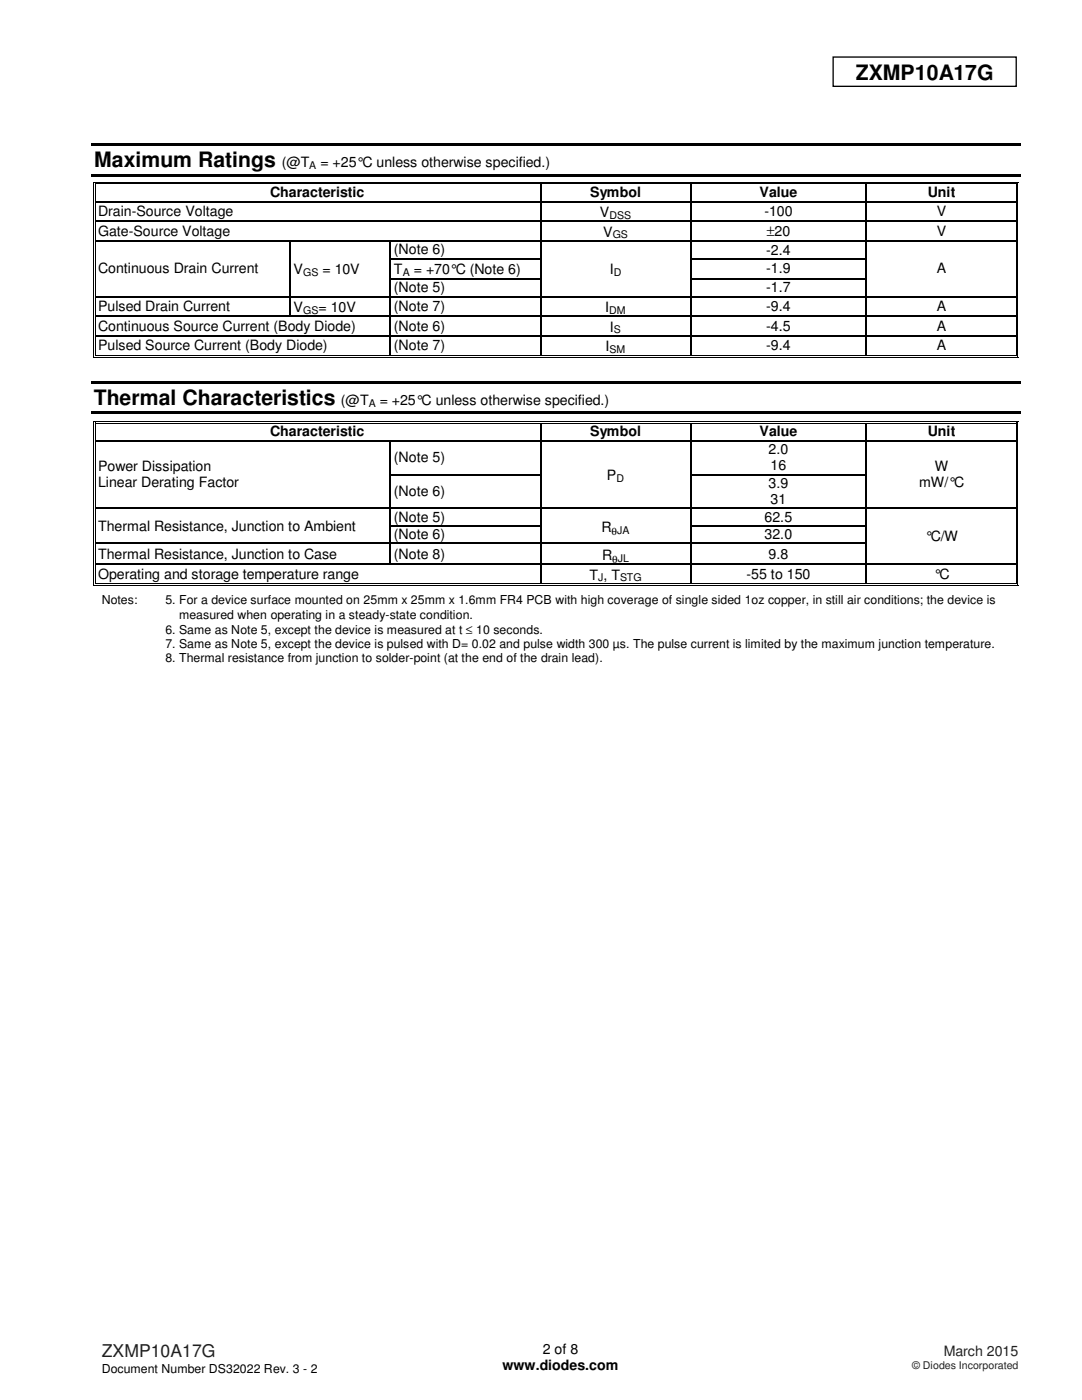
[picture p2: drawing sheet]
<svg xmlns="http://www.w3.org/2000/svg" width="216mm" height="279mm" viewBox="0 0 216 279" stroke-linecap="round" stroke-linejoin="round" font-family="sans-serif">
<defs><g id="words">
<g font-size="4.2">
<text x="170.8" y="16">ZXMP10A17G</text>
<text x="18.8" y="33.4">Maximum Ratings</text>
<text x="18.7" y="80.9">Thermal Characteristics</text>
</g>
<text font-size="3.5" fill="#231f20" x="20.3" y="270.9">ZXMP10A17G</text>
<g font-size="2.8">
<text x="56.3" y="33.4">(@T</text>
<text x="63.9" y="33.4">= +25°C unless otherwise specified.)</text>
<text x="53.9" y="39.4">Characteristic</text>
<text x="117.7" y="39.4">Symbol</text>
<text x="151.6" y="39.4">Value</text>
<text x="185.1" y="39.4">Unit</text>
<text x="19.6" y="43.1">Drain-Source Voltage</text>
<text x="19.6" y="47">Gate-Source Voltage</text>
<text x="119.7" y="43.3">V</text>
<text x="120.4" y="47.2">V</text>
<text x="152.5" y="43.1">-100</text>
<text x="153" y="47.2">±20</text>
<text x="186.9" y="43.1">V</text>
<text x="186.9" y="47">V</text>
<text x="78.6" y="50.8">(Note 6)</text>
<text x="152.9" y="50.8">-2.4</text>
<text x="19.6" y="54.6">Continuous Drain Current</text>
<text x="58.6" y="54.7">V</text>
<text x="64.3" y="54.7">= 10V</text>
<text x="78.6" y="54.7">T</text>
<text x="78.6" y="58.3">(Note 5)</text>
<text x="82.5" y="54.7">= +70°C (Note 6)</text>
<text x="121.7" y="54.7">I</text>
<text x="152.9" y="58.3">-1.7</text>
<text x="152.9" y="54.6">-1.9</text>
<text x="186.9" y="54.6">A</text>
<text x="19.6" y="62.1">Pulsed Drain Current</text>
<text x="19.6" y="66">Continuous Source Current (Body Diode)</text>
<text x="58.6" y="62.3">V</text>
<text x="63.5" y="62.3">= 10V</text>
<text x="78.6" y="66">(Note 6)</text>
<text x="78.6" y="62.1">(Note 7)</text>
<text x="120.8" y="62.3">I</text>
<text x="152.9" y="62.1">-9.4</text>
<text x="152.9" y="66">-4.5</text>
<text x="186.9" y="62.1">A</text>
<text x="186.9" y="66">A</text>
<text x="19.6" y="69.9">Pulsed Source Current (Body Diode)</text>
<text x="78.6" y="69.9">(Note 7)</text>
<text x="120.8" y="70.1">I</text>
<text x="121.7" y="66.2">I</text>
<text x="152.9" y="69.9">-9.4</text>
<text x="186.9" y="69.9">A</text>
<text x="68" y="80.9">(@T</text>
<text x="75.8" y="80.9">= +25°C unless otherwise specified.)</text>
<text x="53.9" y="87.1">Characteristic</text>
<text x="117.7" y="87.1">Symbol</text>
<text x="151.6" y="87.1">Value</text>
<text x="185.1" y="87.1">Unit</text>
<text x="19.6" y="94">Power Dissipation</text>
<text x="78.6" y="92.3">(Note 5)</text>
<text x="121.1" y="95.8">P</text>
<text x="153.4" y="90.6">2.0</text>
<text x="153.8" y="93.9">16</text>
<text x="186.6" y="94">W</text>
<text x="19.6" y="97.3">Linear Derating Factor</text>
<text x="78.6" y="99">(Note 6)</text>
<text x="153.4" y="97.4">3.9</text>
<text x="153.8" y="100.7">31</text>
<text x="183.4" y="97.3">mW/°C</text>
<text x="19.6" y="105.9">Thermal Resistance, Junction to Ambient</text>
<text x="78.6" y="104.1">(Note 5)</text>
<text x="78.6" y="107.7">(Note 6)</text>
<text x="120" y="106.2">R</text>
<text x="152.6" y="107.7">32.0</text>
<text x="152.6" y="104.1">62.5</text>
<text x="184.6" y="108">°C/W</text>
<text x="19.6" y="111.5">Thermal Resistance, Junction to Case</text>
<text x="78.6" y="111.5">(Note 8)</text>
<text x="120.1" y="111.8">R</text>
<text x="153.4" y="111.5">9.8</text>
<text x="19.6" y="115.5">Operating and storage temperature range</text>
<text x="117.6" y="115.7">T , T</text>
<text x="149" y="115.5">-55 to 150</text>
<text x="186.3" y="115.5">°C</text>
<text x="100.3" y="273.4">www.diodes.com</text>
<text x="108.3" y="270.2">2 of 8</text>
</g>
<text font-size="2.8" fill="#231f20" x="188.3" y="270.6">March 2015</text>
<g font-size="2.5">
<text x="20.3" y="120.6">Notes:</text>
<text x="33" y="120.6">5. For a device surface mounted on 25mm x 25mm x 1.6mm FR4 PCB with high coverage of single sided 1oz copper, in still air conditions; the device is</text>
<text x="35.7" y="123.5">measured when operating in a steady-state condition.</text>
<text x="33" y="129.3">7. Same as Note 5, except the device is pulsed with D= 0.02 and pulse width 300 µs. The pulse current is limited by the maximum junction temperature.</text>
<text x="33" y="126.5">6. Same as Note 5, except the device is measured at t ≤ 10 seconds.</text>
<text x="33" y="132.2">8. Thermal resistance from junction to solder-point (at the end of the drain lead).</text>
<text x="20.3" y="274">Document Number DS32022 Rev. 3 - 2</text>
</g>
<g font-size="2.1">
<text x="61.7" y="33.7">A</text>
<text x="121.6" y="43.6">DSS</text>
<text x="122.3" y="47.5">GS</text>
<text x="60.5" y="55.1">GS</text>
<text x="80.3" y="55.1">A</text>
<text x="122.5" y="55.1">D</text>
<text x="60.5" y="62.6">GS</text>
<text x="121.6" y="62.6">DM</text>
<text x="121.6" y="70.4">SM</text>
<text x="122.5" y="66.5">S</text>
<text x="73.6" y="81.2">A</text>
<text x="123" y="96.2">D</text>
<text x="122" y="106.7">θJA</text>
<text x="122.2" y="112.3">θJL</text>
<text x="119.3" y="116">J</text>
<text x="123.7" y="116">STG</text>
</g>
<text font-size="2.1" fill="#231f20" x="182" y="273.2">© Diodes Incorporated</text>
</g></defs>
<path d="M166.2 11.4h36.6v5.8h-36.6z" fill="none" stroke="#000" stroke-width=".26"/>
<g fill="#000">
<path d="M18.3 28.6h185.4v.5h-185.4zM18.3 34.7h185.4v.5h-185.4zM18.5 36.3h.2v.5h-.2zM18.5 36.3h.5v.1h-.5zM18.9 36.6h.1v.2h-.1zM107.7 36.8h.3zM107.7 36.3h.5v.1h-.5zM107.7 36.6h.5v.2h-.5zM137.7 36.8h.3zM137.7 36.3h.5v.1h-.5zM137.7 36.6h.5v.2h-.5zM172.7 36.8h.3z"/>
<path d="M172.7 36.3h.5v.1h-.5zM172.7 36.6h.5v.2h-.5zM202.7 36.3h.5v.1h-.5zM202.7 36.6h.2v.2h-.2zM203 36.3h.2v.5h-.2zM18.5 40.1h.2v.2h-.2zM18.5 44h.2v.2h-.2zM18.5 47.9h.2v.3h-.2zM18.5 51.5h.2v.3h-.2zM18.5 55.5h.2v.2h-.2zM18.5 59.1h.2v.2h-.2zM18.9 40.1h.1v.2h-.1z"/>
<path d="M18.9 44h.1v.2h-.1zM18.9 47.9h.1v.3h-.1zM18.9 51.5h.1v.3h-.1zM18.9 55.5h.1v.2h-.1zM18.9 59.1h.1v.2h-.1zM57.7 47.9h.3v.3h-.3zM57.7 51.5h.3v.3h-.3zM57.7 55.5h.3v.2h-.3zM57.7 59.1h.3v.2h-.3zM77.7 47.9h.3v.3h-.3zM77.7 51.5h.3v.3h-.3zM77.7 55.5h.3v.2h-.3z"/>
<path d="M77.7 59.1h.3v.2h-.3zM107.7 40.1h.3v.2h-.3zM107.7 44h.3v.2h-.3zM107.7 47.9h.3v.3h-.3zM107.7 51.5h.3v.3h-.3zM107.7 55.5h.3v.2h-.3zM107.7 59.1h.3v.2h-.3zM137.7 40.1h.3v.2h-.3zM137.7 44h.3v.2h-.3zM137.7 47.9h.3v.3h-.3zM137.7 51.5h.3v.3h-.3zM137.7 55.5h.3v.2h-.3z"/>
<path d="M137.7 59.1h.3v.2h-.3zM172.7 40.1h.3v.2h-.3zM172.7 44h.3v.2h-.3zM172.7 47.9h.3v.3h-.3zM172.7 51.5h.3v.3h-.3zM172.7 55.5h.3v.2h-.3zM172.7 59.1h.3v.2h-.3zM202.7 40.1h.2v.2h-.2zM202.7 44h.2v.2h-.2zM202.7 47.9h.2v.3h-.2zM202.7 51.5h.2v.3h-.2zM202.7 55.5h.2v.2h-.2z"/>
<path d="M202.7 59.1h.2v.2h-.2zM203 40.1h.2v.2h-.2zM203 44h.2v.2h-.2zM203 47.9h.2v.3h-.2zM203 51.5h.2v.3h-.2zM203 55.5h.2v.2h-.2zM203 59.1h.2v.2h-.2zM18.2 76h185.5v.5h-185.5zM18.5 62.9h.2v.3h-.2zM18.5 66.9h.2v.2h-.2zM18.5 70.8h.2v.5h-.2zM18.5 71.2h.5v.1h-.5z"/>
<path d="M18.9 62.9h.1v.3h-.1zM18.9 66.9h.1v.2h-.1zM18.9 70.8h.1v.2h-.1zM57.7 62.9h.3v.3h-.3zM77.7 62.9h.3v.3h-.3zM77.7 66.9h.3v.2h-.3zM77.7 70.8h.5v.2h-.5zM77.7 71.2h.5v.1h-.5zM107.7 62.9h.3v.3h-.3zM107.7 66.9h.3v.2h-.3zM107.7 70.8h.5v.2h-.5zM107.7 71.2h.5v.1h-.5z"/>
<path d="M137.7 62.9h.3v.3h-.3zM137.7 66.9h.3v.2h-.3zM137.7 70.8h.5v.2h-.5zM137.7 71.2h.5v.1h-.5zM172.7 62.9h.3v.3h-.3zM172.7 66.9h.3v.2h-.3zM172.7 70.8h.5v.2h-.5zM172.7 71.2h.5v.1h-.5zM202.7 62.9h.2v.3h-.2zM202.7 66.9h.2v.2h-.2zM202.7 71.2h.5v.1h-.5zM202.7 70.8h.2v.2h-.2z"/>
<path d="M203 62.9h.2v.3h-.2zM203 66.9h.2v.2h-.2zM203 70.8h.2v.5h-.2zM18.2 82.1h185.5v.5h-185.5zM18.5 84h.2v.6h-.2zM18.5 84h.5v.2h-.5zM18.5 87.8h.2v.3h-.2zM18.5 94.6h.2v.2h-.2zM18.9 84.4h.1v.2h-.1zM18.9 84.4h.1v.1h-.1zM18.9 87.8h.1v.3h-.1zM18.9 94.6h.1v.2h-.1z"/>
<path d="M77.7 87.8h.3v.3h-.3zM77.7 94.6h.3v.2h-.3zM107.7 84.5l.3 .1zM107.7 84h.5v.2h-.5zM107.7 84.4h.5v.1h-.5zM107.7 87.8h.3v.3h-.3zM107.7 94.6h.3v.2h-.3zM137.7 84.5l.3 .1zM137.7 84h.5v.2h-.5zM137.7 84.4h.5v.1h-.5zM137.7 87.8h.3v.3h-.3zM137.7 94.6h.3v.2h-.3z"/>
<path d="M172.7 84.5l.3 .1zM172.7 84h.5v.2h-.5zM172.7 84.4h.5v.1h-.5zM172.7 87.8h.3v.3h-.3zM172.7 94.6h.3v.2h-.3zM202.7 84h.5v.2h-.5zM202.7 84.4h.2v.2h-.2zM202.7 84.4h.2v.1h-.2zM202.7 87.8h.2v.3h-.2zM202.7 94.6h.2v.2h-.2zM203 84h.2v.6h-.2zM203 87.8h.2v.3h-.2z"/>
<path d="M203 94.6h.2v.2h-.2zM18.5 101.3h.2v.3h-.2zM18.5 104.8h.2v.3h-.2zM18.5 108.3h.2v.3h-.2zM18.5 112.5h.2v.2h-.2zM18.5 116.4h.2v.5h-.2zM18.5 116.8h.5v.1h-.5zM18.9 101.3h.1v.3h-.1zM18.9 104.8h.1v.3h-.1zM18.9 108.3h.1v.3h-.1zM18.9 112.5h.1v.2h-.1zM18.9 116.4h.1v.2h-.1z"/>
<path d="M77.7 101.3h.3v.3h-.3zM77.7 104.8h.3v.3h-.3zM77.7 108.3h.3v.3h-.3zM77.7 112.5h.3v.2h-.3zM107.7 101.3h.3v.3h-.3zM107.7 104.8h.3v.3h-.3zM107.7 108.3h.3v.3h-.3zM107.7 112.5h.3v.2h-.3zM107.7 116.4h.5v.2h-.5zM107.7 116.8h.5v.1h-.5zM137.7 101.3h.3v.3h-.3zM137.7 104.8h.3v.3h-.3z"/>
<path d="M137.7 108.3h.3v.3h-.3zM137.7 112.5h.3v.2h-.3zM137.7 116.4h.5v.2h-.5zM137.7 116.8h.5v.1h-.5zM172.7 101.3h.3v.3h-.3zM172.7 104.8h.3v.3h-.3zM172.7 108.3h.3v.3h-.3zM172.7 112.5h.3v.2h-.3zM172.7 116.4h.5v.2h-.5zM172.7 116.8h.5v.1h-.5zM202.7 101.3h.2v.3h-.2zM202.7 104.8h.2v.3h-.2z"/>
<path d="M202.7 108.3h.2v.3h-.2zM202.7 112.5h.2v.2h-.2zM202.7 116.8h.5v.1h-.5zM202.7 116.4h.2v.2h-.2zM203 101.3h.2v.3h-.2zM203 104.8h.2v.3h-.2zM203 108.3h.2v.3h-.2zM203 112.5h.2v.2h-.2zM203 116.4h.2v.5h-.2z"/>
</g>
<g fill="none" stroke="#000" stroke-width=".2">
<path d="M18.6 36.8v3.3M19 36.8v3.3M19 36.4h88.7M19 36.7h88.7M108.2 36.4h29.5M108.2 36.7h29.5M138.2 36.4h34.5M138.2 36.7h34.5M173.2 36.4h29.5M173.2 36.7h29.5M202.8 36.8v3.3M203.1 36.8v3.3"/>
<path d="M18.6 40.3v3.7M18.6 44.2v3.7M18.6 48.2v3.3M18.6 51.8v3.7M18.6 55.7v3.4M18.6 59.3v3.6M19 40.3v3.7M19 44.2v3.7M19 48.2v3.3M19 51.8v3.7M19 55.7v3.4M19 59.3v3.6"/>
<path d="M202.8 40.3v3.7M202.8 44.2v3.7M202.8 48.2v3.3M202.8 51.8v3.7M202.8 55.7v3.4M202.8 59.3v3.6M203.1 40.3v3.7M203.1 44.2v3.7M203.1 48.2v3.3M203.1 51.8v3.7M203.1 55.7v3.4M203.1 59.3v3.6"/>
<path d="M18.6 63.2v3.7M18.6 67.1v3.7M19 63.2v3.7M19 67.1v3.7M19 71.2h58.7M19 70.9h58.7M78.2 71.2h29.5M78.2 70.9h29.5M108.2 71.2h29.5M108.2 70.9h29.5M138.2 71.2h34.5M138.2 70.9h34.5"/>
<path d="M173.2 71.2h29.5M173.2 70.9h29.5M202.8 63.2v3.7M202.8 67.1v3.7M203.1 63.2v3.7M203.1 67.1v3.7M18.6 84.6v3.2M18.6 88.1v6.5M18.6 94.8v6.5M19 84.6v3.2M19 88.1v6.5M19 94.8v6.5"/>
<path d="M19 84.1h88.7M19 84.5h88.7M108.2 84.1h29.5M108.2 84.5h29.5M138.2 84.1h34.5M138.2 84.5h34.5M173.2 84.1h29.5M173.2 84.5h29.5M202.8 84.6v3.2M202.8 88.1v6.5M202.8 94.8v6.5M203.1 84.6v3.2"/>
<path d="M203.1 88.1v6.5M203.1 94.8v6.5M18.6 101.6v3.2M18.6 105.1v3.2M18.6 108.6v3.9M18.6 112.7v3.7M19 101.6v3.2M19 105.1v3.2M19 108.6v3.9M19 112.7v3.7M19 116.8h88.7M19 116.5h88.7"/>
<path d="M108.2 116.8h29.5M108.2 116.5h29.5M138.2 116.8h34.5M138.2 116.5h34.5M173.2 116.8h29.5M173.2 116.5h29.5M202.8 101.6v3.2M202.8 105.1v3.2M202.8 108.6v3.9M202.8 112.7v3.7M203.1 101.6v3.2M203.1 105.1v3.2"/>
<path d="M203.1 108.6v3.9M203.1 112.7v3.7"/>
</g>
<g fill="none" stroke="#000" stroke-width=".25">
<path d="M107.9 36.8v3.3M137.8 36.8v3.3M172.8 36.8v3.3M19 40.2h88.7M19 44.1h88.7M19 48h38.7M19 59.2h38.7M57.8 48.2v3.3M57.8 51.8v3.7M57.8 55.7v3.4M57.8 59.3v3.6M58 48h19.7"/>
<path d="M58 59.2h19.7M77.9 48.2v3.3M77.9 51.8v3.7M77.9 55.7v3.4M77.9 59.3v3.6M78 48h29.7M78 51.6h29.7M78 55.6h29.7M78 59.2h29.7M107.9 40.3v3.7M107.9 44.2v3.7M107.9 48.2v3.3"/>
<path d="M107.9 51.8v3.7M107.9 55.7v3.4M107.9 59.3v3.6M108 40.2h29.7M108 44.1h29.7M108 48h29.7M108 59.2h29.7M137.8 40.3v3.7M137.8 44.2v3.7M137.8 48.2v3.3M137.8 51.8v3.7M137.8 55.7v3.4"/>
<path d="M137.8 59.3v3.6M138 40.2h34.7M138 44.1h34.7M138 48h34.7M138 51.6h34.7M138 55.6h34.7M138 59.2h34.7M172.8 40.3v3.7M172.8 44.2v3.7M172.8 48.2v3.3M172.8 51.8v3.7M172.8 55.7v3.4"/>
<path d="M172.8 59.3v3.6M173 40.2h29.7M173 44.1h29.7M173 48h29.7M173 59.2h29.7M19 63.1h38.7M19 67h58.7M58 63.1h19.7M77.9 63.2v3.7M77.9 67.1v3.7M78 63.1h29.7M78 67h29.7"/>
<path d="M107.9 63.2v3.7M107.9 67.1v3.7M108 63.1h29.7M108 67h29.7M137.8 63.2v3.7M137.8 67.1v3.7M138 63.1h34.7M138 67h34.7M172.8 63.2v3.7M172.8 67.1v3.7M173 63.1h29.7M173 67h29.7"/>
<path d="M19 87.9h58.7M77.9 88.1v6.5M77.9 94.8v6.5M78 87.9h29.7M78 94.7h29.7M107.9 84.6v3.2M107.9 88.1v6.5M107.9 94.8v6.5M108 87.9h29.7M137.8 84.6v3.2M137.8 88.1v6.5M137.8 94.8v6.5"/>
<path d="M138 87.9h34.7M138 94.7h34.7M172.8 84.6v3.2M172.8 88.1v6.5M172.8 94.8v6.5M173 87.9h29.7M19 101.4h58.7M19 108.5h58.7M19 112.6h58.7M77.9 101.6v3.2M77.9 105.1v3.2M77.9 108.6v3.9"/>
<path d="M78 101.4h29.7M78 104.9h29.7M78 108.5h29.7M78 112.6h29.7M107.9 101.6v3.2M107.9 105.1v3.2M107.9 108.6v3.9M107.9 112.7v3.7M108 101.4h29.7M108 108.5h29.7M108 112.6h29.7M137.8 101.6v3.2"/>
<path d="M137.8 105.1v3.2M137.8 108.6v3.9M137.8 112.7v3.7M138 101.4h34.7M138 104.9h34.7M138 108.5h34.7M138 112.6h34.7M172.8 101.6v3.2M172.8 105.1v3.2M172.8 108.6v3.9M172.8 112.7v3.7M173 101.4h29.7"/>
<path d="M173 112.6h29.7"/>
</g>
<use href="#words"/>
</svg>
